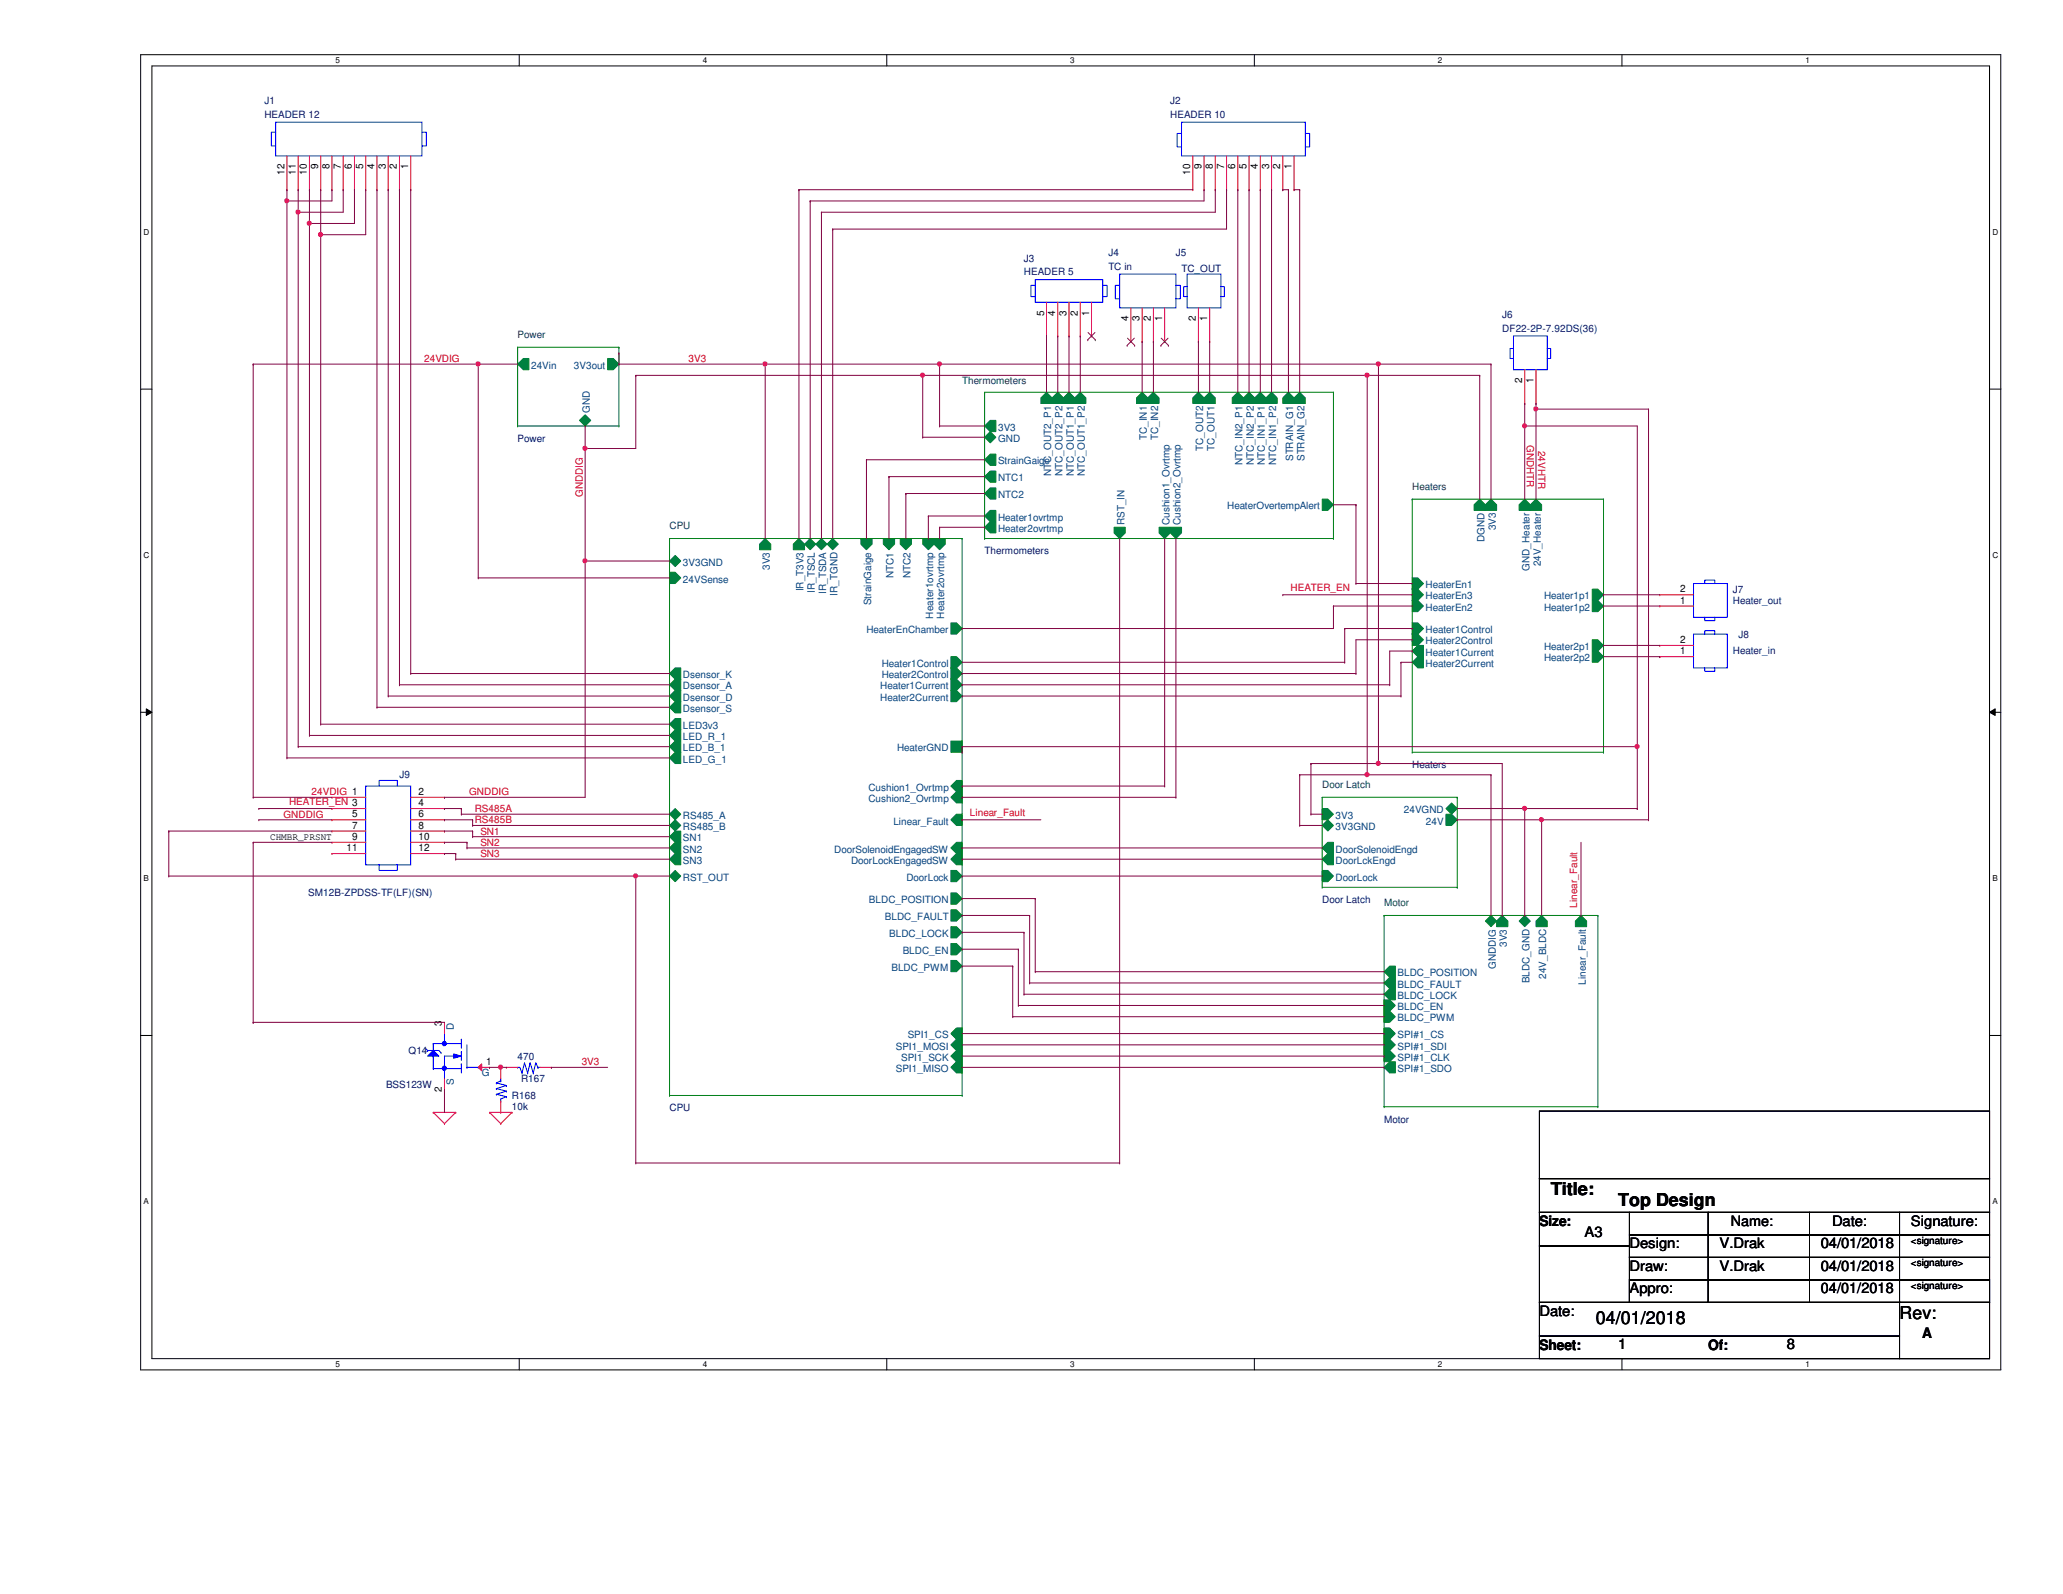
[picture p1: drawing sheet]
<svg xmlns="http://www.w3.org/2000/svg" width="279mm" height="216mm" viewBox="0 0 279 216" stroke-linecap="round" stroke-linejoin="round" font-family="sans-serif">
<defs><g id="words">
<g font-size="2.4">
<text x="210" y="161.9">Title:</text>
<text x="219.2" y="163.4">Top Design</text>
<text x="216.1" y="179.4">04/01/2018</text>
<text x="257.3" y="178.6">Rev:</text>
</g>
<g font-size="1.9">
<text x="208.5" y="166">Size:</text>
<text x="214.6" y="167.5">A3</text>
<text x="234.4" y="166">Name:</text>
<text x="248.1" y="166">Date:</text>
<text x="258.8" y="166">Signature:</text>
<text x="220.7" y="169">Design:</text>
<text x="220.7" y="172.1">Draw:</text>
<text x="232.9" y="169">V.Drak</text>
<text x="232.9" y="172.1">V.Drak</text>
<text x="246.6" y="169">04/01/2018</text>
<text x="246.6" y="172.1">04/01/2018</text>
<text x="208.5" y="178.2">Date:</text>
<text x="220.7" y="175.1">Appro:</text>
<text x="246.6" y="175.1">04/01/2018</text>
<text x="208.5" y="182.8">Sheet:</text>
<text x="219.2" y="182.8">1</text>
<text x="231.4" y="182.8">Of:</text>
<text x="242" y="182.8">8</text>
<text x="260.3" y="181.3">A</text>
</g>
<g font-size="1.4" fill="#000080">
<text x="35.8" y="14.1">J1</text>
<text x="35.8" y="16">HEADER 12</text>
<text x="158.5" y="14.1">J2</text>
<text x="158.5" y="16">HEADER 10</text>
<text x="138.7" y="35.5">J3</text>
<text x="150.1" y="34.7">J4</text>
<text x="159.3" y="34.7">J5</text>
<text x="138.7" y="37.3">HEADER 5</text>
<text x="150.1" y="36.5">TC in</text>
<text x="160" y="36.8">TC_OUT</text>
<text x="203.5" y="43.1">J6</text>
<text x="203.5" y="44.9">DF22-2P-7.92DS(36)</text>
<text x="70.1" y="59.9">Power</text>
<text x="133.3" y="75.1">Thermometers</text>
<text x="234.7" y="80.3">J7</text>
<text x="234.7" y="81.8">Heater_out</text>
<text x="234.7" y="88.6">Heater_in</text>
<text x="235.5" y="86.4">J8</text>
<text x="54.1" y="105.4">J9</text>
<text x="191.3" y="104.1">Heaters</text>
<text x="41.7" y="121.4">SM12B-ZPDSS-TF(LF)(SN)</text>
<text x="179.1" y="122.3">Door Latch</text>
<text x="55.3" y="142.7">Q14</text>
<text x="70.1" y="143.5">470</text>
<text x="52.3" y="147.3">BSS123W</text>
<text x="69.3" y="148.8">R168</text>
<text x="70.6" y="146.6">R167</text>
<text x="69.3" y="150.4">10k</text>
<text x="90.7" y="150.5">CPU</text>
<text x="187.5" y="152.1">Motor</text>
</g>
<g font-size="1.4">
<text x="38.5" y="23.7" transform="rotate(-90 38.5 23.7)">12</text>
<text x="40" y="23.7" transform="rotate(-90 40 23.7)">11</text>
<text x="41.6" y="23.7" transform="rotate(-90 41.6 23.7)">10</text>
<text x="43.1" y="22.9" transform="rotate(-90 43.1 22.9)">9</text>
<text x="44.6" y="22.9" transform="rotate(-90 44.6 22.9)">8</text>
<text x="46.1" y="22.9" transform="rotate(-90 46.1 22.9)">7</text>
<text x="47.7" y="22.9" transform="rotate(-90 47.7 22.9)">6</text>
<text x="49.2" y="22.9" transform="rotate(-90 49.2 22.9)">5</text>
<text x="50.7" y="22.9" transform="rotate(-90 50.7 22.9)">4</text>
<text x="52.2" y="22.9" transform="rotate(-90 52.2 22.9)">3</text>
<text x="53.8" y="22.9" transform="rotate(-90 53.8 22.9)">2</text>
<text x="55.3" y="22.9" transform="rotate(-90 55.3 22.9)">1</text>
<text x="161.2" y="23.7" transform="rotate(-90 161.2 23.7)">10</text>
<text x="162.7" y="22.9" transform="rotate(-90 162.7 22.9)">9</text>
<text x="164.3" y="22.9" transform="rotate(-90 164.3 22.9)">8</text>
<text x="165.8" y="22.9" transform="rotate(-90 165.8 22.9)">7</text>
<text x="167.3" y="22.9" transform="rotate(-90 167.3 22.9)">6</text>
<text x="168.8" y="22.9" transform="rotate(-90 168.8 22.9)">5</text>
<text x="170.3" y="22.9" transform="rotate(-90 170.3 22.9)">4</text>
<text x="171.9" y="22.9" transform="rotate(-90 171.9 22.9)">3</text>
<text x="173.4" y="22.9" transform="rotate(-90 173.4 22.9)">2</text>
<text x="174.9" y="22.9" transform="rotate(-90 174.9 22.9)">1</text>
<text x="141.4" y="42.8" transform="rotate(-90 141.4 42.8)">5</text>
<text x="142.9" y="42.8" transform="rotate(-90 142.9 42.8)">4</text>
<text x="144.4" y="42.8" transform="rotate(-90 144.4 42.8)">3</text>
<text x="146" y="42.8" transform="rotate(-90 146 42.8)">2</text>
<text x="147.5" y="42.8" transform="rotate(-90 147.5 42.8)">1</text>
<text x="152.8" y="43.5" transform="rotate(-90 152.8 43.5)">4</text>
<text x="154.3" y="43.5" transform="rotate(-90 154.3 43.5)">3</text>
<text x="155.9" y="43.5" transform="rotate(-90 155.9 43.5)">2</text>
<text x="157.4" y="43.5" transform="rotate(-90 157.4 43.5)">1</text>
<text x="162" y="43.5" transform="rotate(-90 162 43.5)">2</text>
<text x="163.5" y="43.5" transform="rotate(-90 163.5 43.5)">1</text>
<text x="206.2" y="51.9" transform="rotate(-90 206.2 51.9)">2</text>
<text x="207.7" y="51.9" transform="rotate(-90 207.7 51.9)">1</text>
<text x="227.5" y="81.7">1</text>
<text x="227.5" y="80.2">2</text>
<text x="227.5" y="88.6">1</text>
<text x="227.5" y="87.1">2</text>
<text x="56.7" y="107.7">2</text>
<text x="36.6" y="113.7">CHMBR_PRSNT</text>
<text x="47.7" y="110.7">5</text>
<text x="47.7" y="112.2">7</text>
<text x="47.7" y="113.7">9</text>
<text x="56.7" y="109.2">4</text>
<text x="56.7" y="110.7">6</text>
<text x="56.7" y="112.2">8</text>
<text x="56.7" y="113.7">10</text>
<text x="46.9" y="115.3">11</text>
<text x="56.7" y="115.3">12</text>
<text x="59.9" y="138.9" transform="rotate(-90 59.9 138.9)">3</text>
<text x="59.9" y="147.9" transform="rotate(-90 59.9 147.9)">2</text>
<text x="65.8" y="144.2">1</text>
<text x="258.8" y="168.5">&lt;signature&gt;</text>
<text x="258.8" y="171.5">&lt;signature&gt;</text>
<text x="258.8" y="174.6">&lt;signature&gt;</text>
</g>
<g font-size="1.4" fill="#004040">
<text x="70.1" y="45.8">Power</text>
<text x="130.3" y="52.1">Thermometers</text>
<text x="90.7" y="71.7">CPU</text>
<text x="191.3" y="66.4">Heaters</text>
<text x="179.1" y="106.8">Door Latch</text>
<text x="187.5" y="122.8">Motor</text>
</g>
<g font-size="1.4" fill="#f00">
<text x="57.4" y="49">24VDIG</text>
<text x="93.3" y="49">3V3</text>
<text x="206.8" y="60.3" transform="rotate(90 206.8 60.3)">GNDHTR</text>
<text x="208.3" y="61" transform="rotate(90 208.3 61)">24VHTR</text>
<text x="79" y="67.3" transform="rotate(-90 79 67.3)">GNDDIG</text>
<text x="174.8" y="80.1">HEATER_EN</text>
<text x="42.2" y="107.7">24VDIG 1</text>
<text x="63.5" y="107.7">GNDDIG</text>
<text x="38.4" y="110.7">GNDDIG</text>
<text x="39.2" y="109">HEATER_EN 3</text>
<text x="64.3" y="110">RS485A</text>
<text x="64.3" y="111.5">RS485B</text>
<text x="65.1" y="113">SN1</text>
<text x="131.4" y="110.5">Linear_Fault</text>
<text x="65.1" y="114.6">SN2</text>
<text x="65.1" y="116.1">SN3</text>
<text x="213.6" y="122.9" transform="rotate(-90 213.6 122.9)">Linear_Fault</text>
<text x="78.8" y="144.3">3V3</text>
</g>
<g font-size="1.4" fill="#004080">
<text x="71.9" y="50">24Vin</text>
<text x="77.7" y="50">3V3out</text>
<text x="79.9" y="55.9" transform="rotate(-90 79.9 55.9)">GND</text>
<text x="135.2" y="58.3">3V3</text>
<text x="135.2" y="59.9">GND</text>
<text x="155.3" y="59.6" transform="rotate(-90 155.3 59.6)">TC_IN1</text>
<text x="156.8" y="59.6" transform="rotate(-90 156.8 59.6)">TC_IN2</text>
<text x="135.2" y="65.2">NTC1</text>
<text x="135.2" y="62.9">StrainGaige</text>
<text x="142.4" y="64.5" transform="rotate(-90 142.4 64.5)">NTC_OUT2_P1</text>
<text x="143.9" y="64.5" transform="rotate(-90 143.9 64.5)">NTC_OUT2_P2</text>
<text x="145.4" y="64.5" transform="rotate(-90 145.4 64.5)">NTC_OUT1_P1</text>
<text x="146.9" y="64.5" transform="rotate(-90 146.9 64.5)">NTC_OUT1_P2</text>
<text x="162.9" y="61.1" transform="rotate(-90 162.9 61.1)">TC_OUT2</text>
<text x="164.5" y="61.1" transform="rotate(-90 164.5 61.1)">TC_OUT1</text>
<text x="168.3" y="63" transform="rotate(-90 168.3 63)">NTC_IN2_P1</text>
<text x="169.8" y="63" transform="rotate(-90 169.8 63)">NTC_IN2_P2</text>
<text x="171.3" y="63" transform="rotate(-90 171.3 63)">NTC_IN1_P1</text>
<text x="172.8" y="63" transform="rotate(-90 172.8 63)">NTC_IN1_P2</text>
<text x="175.1" y="62.4" transform="rotate(-90 175.1 62.4)">STRAIN_G1</text>
<text x="176.7" y="62.4" transform="rotate(-90 176.7 62.4)">STRAIN_G2</text>
<text x="135.2" y="70.5">Heater1ovrtmp</text>
<text x="135.2" y="67.5">NTC2</text>
<text x="152.3" y="71.1" transform="rotate(-90 152.3 71.1)">RST_IN</text>
<text x="158.4" y="71.1" transform="rotate(-90 158.4 71.1)">Cushion1_Ovrtmp</text>
<text x="159.9" y="71.1" transform="rotate(-90 159.9 71.1)">Cushion2_Ovrtmp</text>
<text x="166.2" y="69">HeaterOvertempAlert</text>
<text x="202.6" y="71.8" transform="rotate(-90 202.6 71.8)">3V3</text>
<text x="92.5" y="76.6">3V3GND</text>
<text x="104.3" y="77.2" transform="rotate(-90 104.3 77.2)">3V3</text>
<text x="135.2" y="72.1">Heater2ovrtmp</text>
<text x="201" y="73.4" transform="rotate(-90 201 73.4)">DGND</text>
<text x="207.1" y="77.3" transform="rotate(-90 207.1 77.3)">GND_Heater</text>
<text x="208.7" y="76.7" transform="rotate(-90 208.7 76.7)">24V_Heater</text>
<text x="92.5" y="78.9">24VSense</text>
<text x="108.8" y="80.1" transform="rotate(-90 108.8 80.1)">IR_T3V3</text>
<text x="110.4" y="80.3" transform="rotate(-90 110.4 80.3)">IR_TSCL</text>
<text x="111.9" y="80.4" transform="rotate(-90 111.9 80.4)">IR_TSDA</text>
<text x="113.4" y="80.7" transform="rotate(-90 113.4 80.7)">IR_TGND</text>
<text x="118" y="82" transform="rotate(-90 118 82)">StrainGaige</text>
<text x="121" y="78.3" transform="rotate(-90 121 78.3)">NTC1</text>
<text x="123.3" y="78.3" transform="rotate(-90 123.3 78.3)">NTC2</text>
<text x="126.4" y="83.8" transform="rotate(-90 126.4 83.8)">Heater1ovrtmp</text>
<text x="127.9" y="83.8" transform="rotate(-90 127.9 83.8)">Heater2ovrtmp</text>
<text x="193.1" y="79.7">HeaterEn1</text>
<text x="193.1" y="81.2">HeaterEn3</text>
<text x="193.1" y="82.7">HeaterEn2</text>
<text x="209.1" y="82.7">Heater1p2</text>
<text x="209.1" y="81.2">Heater1p1</text>
<text x="117.3" y="85.8">HeaterEnChamber</text>
<text x="193.1" y="88.8">Heater1Current</text>
<text x="193.1" y="87.3">Heater2Control</text>
<text x="193.1" y="85.8">Heater1Control</text>
<text x="209.1" y="88.1">Heater2p1</text>
<text x="209.1" y="89.6">Heater2p2</text>
<text x="92.5" y="93.4">Dsensor_A</text>
<text x="92.5" y="94.9">Dsensor_D</text>
<text x="92.5" y="91.9">Dsensor_K</text>
<text x="119.2" y="94.9">Heater2Current</text>
<text x="119.2" y="93.4">Heater1Current</text>
<text x="119.4" y="91.9">Heater2Control</text>
<text x="119.4" y="90.3">Heater1Control</text>
<text x="193.1" y="90.3">Heater2Current</text>
<text x="92.5" y="101.8">LED_B_1</text>
<text x="92.5" y="100.2">LED_R_1</text>
<text x="92.5" y="98.7">LED3v3</text>
<text x="92.5" y="96.4">Dsensor_S</text>
<text x="121.5" y="101.8">HeaterGND</text>
<text x="92.5" y="103.3">LED_G_1</text>
<text x="117.6" y="107.1">Cushion1_Ovrtmp</text>
<text x="92.5" y="110.9">RS485_A</text>
<text x="92.5" y="112.4">RS485_B</text>
<text x="92.5" y="114">SN1</text>
<text x="117.6" y="108.6">Cushion2_Ovrtmp</text>
<text x="121" y="111.7">Linear_Fault</text>
<text x="180.9" y="112.4">3V3GND</text>
<text x="180.9" y="110.9">3V3</text>
<text x="190.1" y="110.2">24VGND</text>
<text x="193.1" y="111.7">24V</text>
<text x="92.5" y="115.5">SN2</text>
<text x="92.5" y="117">SN3</text>
<text x="92.5" y="119.3">RST_OUT</text>
<text x="113" y="115.5">DoorSolenoidEngagedSW</text>
<text x="115.3" y="117">DoorLockEngagedSW</text>
<text x="122.8" y="119.3">DoorLock</text>
<text x="180.9" y="119.3">DoorLock</text>
<text x="180.9" y="117">DoorLckEngd</text>
<text x="180.9" y="115.5">DoorSolenoidEngd</text>
<text x="117.7" y="122.3">BLDC_POSITION</text>
<text x="119.8" y="124.6">BLDC_FAULT</text>
<text x="120.4" y="126.9">BLDC_LOCK</text>
<text x="120.7" y="131.5">BLDC_PWM</text>
<text x="122.3" y="129.2">BLDC_EN</text>
<text x="202.6" y="131.2" transform="rotate(-90 202.6 131.2)">GNDDIG</text>
<text x="204.1" y="128.2" transform="rotate(-90 204.1 128.2)">3V3</text>
<text x="189.3" y="133.8">BLDC_FAULT</text>
<text x="189.3" y="135.3">BLDC_LOCK</text>
<text x="189.3" y="136.8">BLDC_EN</text>
<text x="189.3" y="132.2">BLDC_POSITION</text>
<text x="207.1" y="133.2" transform="rotate(-90 207.1 133.2)">BLDC_GND</text>
<text x="209.4" y="132.6" transform="rotate(-90 209.4 132.6)">24V_BLDC</text>
<text x="214.8" y="133.4" transform="rotate(-90 214.8 133.4)">Linear_Fault</text>
<text x="61.5" y="139.5" transform="rotate(-90 61.5 139.5)">D</text>
<text x="121.3" y="142.2">SPI1_MOSI</text>
<text x="122" y="143.7">SPI1_SCK</text>
<text x="122.9" y="140.6">SPI1_CS</text>
<text x="189.3" y="138.3">BLDC_PWM</text>
<text x="189.3" y="142.2">SPI#1_SDI</text>
<text x="189.3" y="143.7">SPI#1_CLK</text>
<text x="189.3" y="140.6">SPI#1_CS</text>
<text x="61.5" y="147" transform="rotate(-90 61.5 147)">S</text>
<text x="65.2" y="145.8">G</text>
<text x="121.3" y="145.2">SPI1_MISO</text>
<text x="189.3" y="145.2">SPI#1_SDO</text>
</g>
<g font-size="1.1">
<text x="45.4" y="8.6">5</text>
<text x="95.2" y="8.6">4</text>
<text x="144.9" y="8.6">3</text>
<text x="194.7" y="8.6">2</text>
<text x="244.5" y="8.6">1</text>
<text x="19.4" y="31.8">D</text>
<text x="269.8" y="31.8">D</text>
<text x="19.4" y="75.6">C</text>
<text x="269.8" y="75.6">C</text>
<text x="19.4" y="119.3">B</text>
<text x="269.8" y="119.3">B</text>
<text x="19.4" y="163.1">A</text>
<text x="269.8" y="163.1">A</text>
<text x="45.4" y="185.2">5</text>
<text x="95.2" y="185.2">4</text>
<text x="144.9" y="185.2">3</text>
<text x="194.7" y="185.2">2</text>
<text x="244.5" y="185.2">1</text>
</g>
</g></defs>
<path d="M19.1 7.4h251.9v178.1h-251.9zM20.6 8.9h248.9v175.1h-248.9z" fill="none" stroke="#000" stroke-width=".14"/>
<g fill="#fff">
<path d="M45.4 7.6h.6v1.2h-.6z"/>
<path d="M45.4 184.2h.6v1.2h-.6z"/>
</g>
<path d="M70.3 7.4v1.5M70.3 184v1.5" fill="none" stroke="#000" stroke-width=".14"/>
<g fill="#fff">
<path d="M95.2 7.6h.6v1.2h-.6z"/>
<path d="M95.2 184.2h.6v1.2h-.6z"/>
</g>
<path d="M120.1 7.4v1.5M120.1 184v1.5" fill="none" stroke="#000" stroke-width=".14"/>
<g fill="#fff">
<path d="M144.9 7.6h.6v1.2h-.6z"/>
<path d="M144.9 184.2h.6v1.2h-.6z"/>
</g>
<path d="M169.9 7.4v1.5M169.9 184v1.5" fill="none" stroke="#000" stroke-width=".14"/>
<g fill="#fff">
<path d="M194.7 7.6h.6v1.2h-.6z"/>
<path d="M194.7 184.2h.6v1.2h-.6z"/>
</g>
<path d="M219.7 7.4v1.5M219.7 184v1.5" fill="none" stroke="#000" stroke-width=".14"/>
<g fill="#fff">
<path d="M244.5 7.6h.6v1.2h-.6z"/>
<path d="M244.5 184.2h.6v1.2h-.6z"/>
<path d="M19.4 30.8h.8v1.2h-.8z"/>
<path d="M269.8 30.8h.8v1.2h-.8z"/>
<path d="M19.4 74.6h.8v1.2h-.8z"/>
<path d="M269.8 74.6h.8v1.2h-.8z"/>
</g>
<path d="M19.1 52.7h1.5M269.5 52.7h1.5" fill="none" stroke="#000" stroke-width=".14"/>
<g fill="#fff">
<path d="M19.4 118.4h.8v1.1h-.8z"/>
<path d="M269.8 118.4h.8v1.1h-.8z"/>
</g>
<path d="M19.1 96.5h1.5M19.8 96l.8 .5-.8 .4zM269.5 96.5l.7-.5v.9zM269.5 96.5h1.5" fill="none" stroke="#000" stroke-width=".14"/>
<path d="M19.8 96l.8 .5-.8 .4zM269.5 96.5l.7-.5v.9z" fill="#000"/>
<g fill="#fff">
<path d="M19.4 162.1h.8v1.2h-.8z"/>
<path d="M269.8 162.1h.8v1.2h-.8z"/>
</g>
<g fill="none" stroke="#000" stroke-width=".14">
<path d="M19.1 140.2h1.5M208.5 150.5h61v9.1h-61zM208.5 159.6h61v4.6h-61zM269.5 140.2h1.5M208.5 164.2h12.2v4.6h-12.2zM208.5 168.8h12.2v7.6h-12.2zM208.5 176.4h48.8v4.6h-48.8zM220.7 164.2h10.7v3.1h-10.7zM220.7 167.3h10.7v3h-10.7zM220.7 170.3h10.7v3.1h-10.7zM220.7 173.4h48.8v3h-48.8zM220.7 173.4h10.7v3h-10.7z"/>
<path d="M231.4 164.2h13.7v3.1h-13.7zM231.4 167.3h13.7v3h-13.7zM231.4 170.3h13.7v3.1h-13.7zM231.4 173.4h13.7v3h-13.7zM245.1 164.2h12.2v3.1h-12.2zM245.1 167.3h12.2v3h-12.2zM245.1 170.3h12.2v3.1h-12.2zM245.1 173.4h12.2v3h-12.2zM257.3 164.2h12.2v3.1h-12.2zM257.3 167.3h12.2v3h-12.2zM257.3 170.3h12.2v3.1h-12.2zM257.3 173.4h12.2v3h-12.2z"/>
<path d="M257.3 176.4h12.2v7.6h-12.2zM208.5 181h48.8v3h-48.8z"/>
</g>
<path d="M58.7 150.7h.1M58.7 150.7h3M58.7 150.7l1.5 1.5M60.2 152.2h.1M61.7 150.7h.1M61.7 150.7l-1.5 1.5M66.3 150.7h.1M66.3 150.7h3M66.3 150.7l1.5 1.5M67.8 152.2h.1M69.3 150.7h.1M69.3 150.7l-1.5 1.5" fill="none" stroke="#f00" stroke-width=".14"/>
<path d="M58.7 142.3l.7 .7h-1.5z" fill="#00f"/>
<g fill="none" stroke="#00f" stroke-width=".14">
<path d="M60.2 140v1.4M57.9 142.3h.1M57.9 142.3h1.5M58.7 142.3l.7 .7h-1.5zM58.7 144.7h.1M58.7 143h.1M58.7 141.4h.1M58.7 144.7h3.8M58.7 141.4v.9M58.7 143v1.7M58.7 141.4h3.8M60.2 141.4h.1"/>
<path d="M60.2 143h.1M60.2 146.1h.1M60.2 143v3.1M60.2 143h1.5M62.5 144.1h.1M62.5 142.5h.1M62.5 140.8h.1M62.5 141.4h.1M62.5 140.8v1.2M62.5 142.5v1.1M62.5 144.1v1.2M63.2 144.6h.1"/>
<path d="M63.2 141.5v3.1M63.2 144.6h1.6M64.8 144.6h.1"/>
</g>
<path d="M61.4 142.7l1.1 .3-1.1 .3z" fill="#00f"/>
<path d="M61.4 142.7l1.1 .3-1.1 .3z" fill="none" stroke="#00f" stroke-width=".14"/>
<circle cx="60.2" cy="141.3" r=".29" fill="#00f"/>
<circle cx="60.2" cy="141.3" r=".29" fill="none" stroke="#00f" stroke-width=".14"/>
<circle cx="60.2" cy="144.7" r=".29" fill="#00f"/>
<g fill="none" stroke="#00f" stroke-width=".14">
<path d="M57.6 142l.3 .3M57.9 142.3h.1M59.4 142.3l.3 .3M59.7 142.6h.1"/>
<circle cx="60.2" cy="144.7" r=".29"/>
</g>
<path d="M60.2 138.5h.1M60.2 138.5v1.5" fill="none" stroke="#f00" stroke-width=".14"/>
<path d="M65.2 144.1v.9l-.4-.4z" fill="#f00"/>
<g fill="none" stroke="#f00" stroke-width=".14">
<path d="M141.7 45.5h.1M141.7 40.9v4.6M143.3 45.5h.1M143.3 40.9v4.6M144.8 45.5h.1M144.8 40.9v4.6M146.3 45.5h.1M146.3 40.9v4.6M147.8 45.5h.1M147.8 40.9v4.6M206.5 54.7h.1M206.5 50.1v4.6"/>
<path d="M208 54.7h.1M208 50.1v4.6M224.8 88.9h.1M224.8 87.4h.1M224.8 88.9h4.6M224.8 87.4h4.6M45 108h.1M45 109.5h.1M45 111h.1M45 112.6h.1M45 114.1h.1M45 115.6h.1"/>
<path d="M45 108h4.5M45 109.5h4.5M45 111h4.5M45 112.6h4.5M45 114.1h4.5M45 115.6h4.5M55.6 108h4.6M55.6 109.5h4.6M55.6 111h4.6M55.6 112.6h4.6M55.6 114.1h4.6M55.6 115.6h4.6"/>
<path d="M60.2 108h.1M60.2 109.5h.1M60.2 111h.1M60.2 112.6h.1M60.2 114.1h.1M60.2 115.6h.1M60.2 147.6h.1M60.2 146.1v1.5M64.8 144.6h1.5M65.2 144.1v.9l-.4-.4zM66.3 144.6h.1M68.6 144.6h.1"/>
<path d="M68.6 144.6h1.5M73.2 144.6h1.5M74.7 144.6h.1"/>
</g>
<g fill="none" stroke="#00f" stroke-width=".14">
<path d="M140.2 37.9h9.2v3h-9.2zM140.2 38.6h-.6v1.6h.6M149.4 38.6h.5v1.6h-.5M205 45.5h4.6v4.6h-4.6zM205 47.2h-.5v1.4h.5M209.6 47.2h.4v1.4h-.4M229.4 85.9h4.5v4.6h-4.5zM230.9 90.5v.4h1.3v-.4M230.9 85.9v-.5h1.3v.5M49.5 106.5h6.1v10.6h-6.1zM51.4 106.5v-.8h2.4v.8M51.4 117.1v.8h2.4v-.8"/>
<path d="M70.1 144.6h.1M70.1 144.6h.3l.3 .7M70.7 145.3h.1M71 144h.1M71 144l-.3 1.3M71 144l.5 1.3M71.5 145.3h.1M71.8 144h.1M71.8 144l-.3 1.3M71.8 144l.4 1.3M72.2 145.3h.1M72.6 144h.1"/>
<path d="M72.6 144l.3 .6M72.6 144l-.4 1.3M72.9 144.6h.1M72.9 144.6h.3"/>
</g>
<path d="M147.3 46h.1M147.4 45l.9 1M148.3 45l-1 1M148.3 46h.1" fill="none" stroke="#804000" stroke-width=".14"/>
<path d="M179.1 111.8l.7-.8 .8 .8-.8 .8z" fill-rule="evenodd" fill="#008040"/>
<path d="M179.1 111.8l.7-.8 .8 .8-.8 .8z" fill="none" stroke="#008040" stroke-width=".14"/>
<path d="M179.1 109.5h.7l.8 .8-.8 .7h-.7z" fill-rule="evenodd" fill="#008040"/>
<path d="M179.1 109.5h.7l.8 .8-.8 .7h-.7z" fill="none" stroke="#008040" stroke-width=".14"/>
<path d="M196.6 108.8l.8 .7-.8 .8-.8-.8z" fill-rule="evenodd" fill="#008040"/>
<path d="M196.6 108.8l.8 .7-.8 .8-.8-.8z" fill="none" stroke="#008040" stroke-width=".14"/>
<path d="M195.8 110.3h.8l.8 .7-.8 .8h-.8z" fill-rule="evenodd" fill="#008040"/>
<path d="M195.8 110.3h.8l.8 .7-.8 .8h-.8z" fill="none" stroke="#008040" stroke-width=".14"/>
<path d="M179.1 117.9h.7l.8 .8-.8 .7h-.7z" fill-rule="evenodd" fill="#008040"/>
<path d="M179.1 117.9h.7l.8 .8-.8 .7h-.7z" fill="none" stroke="#008040" stroke-width=".14"/>
<path d="M179.1 116.4l.7-.8h.8v1.5h-.8z" fill-rule="evenodd" fill="#008040"/>
<path d="M179.1 116.4l.7-.8h.8v1.5h-.8z" fill="none" stroke="#008040" stroke-width=".14"/>
<path d="M179.1 114.8l.7-.7h.8v1.5h-.8z" fill-rule="evenodd" fill="#008040"/>
<path d="M179.1 114.8l.7-.7h.8v1.5h-.8z" fill="none" stroke="#008040" stroke-width=".14"/>
<path d="M179.1 108h.1M179.1 108h18.3M179.1 108v12.2M197.4 108h.1M197.4 108v12.2M179.1 120.2h.1M179.1 120.2h18.3M197.4 120.2h.1" fill="none" stroke="#008000" stroke-width=".14"/>
<path d="M128.8 127.8h.7l.8 .8-.8 .7h-.7z" fill-rule="evenodd" fill="#008040"/>
<path d="M128.8 127.8h.7l.8 .8-.8 .7h-.7z" fill="none" stroke="#008040" stroke-width=".14"/>
<path d="M128.8 93.5h.7l.8 .8-.8 .7h-.7z" fill-rule="evenodd" fill="#008040"/>
<path d="M128.8 93.5h.7l.8 .8-.8 .7h-.7z" fill="none" stroke="#008040" stroke-width=".14"/>
<path d="M128.8 130.1h.7l.8 .8-.8 .7h-.7z" fill-rule="evenodd" fill="#008040"/>
<path d="M128.8 130.1h.7l.8 .8-.8 .7h-.7z" fill="none" stroke="#008040" stroke-width=".14"/>
<path d="M128.8 92h.7l.8 .8-.8 .7h-.7z" fill-rule="evenodd" fill="#008040"/>
<path d="M128.8 92h.7l.8 .8-.8 .7h-.7z" fill="none" stroke="#008040" stroke-width=".14"/>
<path d="M90.7 110.3l.7-.8 .8 .8-.8 .7z" fill-rule="evenodd" fill="#008040"/>
<path d="M90.7 110.3l.7-.8 .8 .8-.8 .7z" fill="none" stroke="#008040" stroke-width=".14"/>
<path d="M90.7 111.8l.7-.8 .8 .8-.8 .8z" fill-rule="evenodd" fill="#008040"/>
<path d="M90.7 111.8l.7-.8 .8 .8-.8 .8z" fill="none" stroke="#008040" stroke-width=".14"/>
<path d="M128.8 114.8l.7-.7h.8v1.5h-.8z" fill-rule="evenodd" fill="#008040"/>
<path d="M128.8 114.8l.7-.7h.8v1.5h-.8z" fill="none" stroke="#008040" stroke-width=".14"/>
<path d="M128.8 90.5h.7l.8 .7-.8 .8h-.7z" fill-rule="evenodd" fill="#008040"/>
<path d="M128.8 90.5h.7l.8 .7-.8 .8h-.7z" fill="none" stroke="#008040" stroke-width=".14"/>
<path d="M128.8 117.9h.7l.8 .8-.8 .7h-.7z" fill-rule="evenodd" fill="#008040"/>
<path d="M128.8 117.9h.7l.8 .8-.8 .7h-.7z" fill="none" stroke="#008040" stroke-width=".14"/>
<path d="M128.8 88.9h.7l.8 .8-.8 .8h-.7z" fill-rule="evenodd" fill="#008040"/>
<path d="M128.8 88.9h.7l.8 .8-.8 .8h-.7z" fill="none" stroke="#008040" stroke-width=".14"/>
<path d="M128.8 84.4h.7l.8 .7-.8 .8h-.7z" fill-rule="evenodd" fill="#008040"/>
<path d="M128.8 84.4h.7l.8 .7-.8 .8h-.7z" fill="none" stroke="#008040" stroke-width=".14"/>
<path d="M128.8 116.4l.7-.8h.8v1.5h-.8z" fill-rule="evenodd" fill="#008040"/>
<path d="M128.8 116.4l.7-.8h.8v1.5h-.8z" fill="none" stroke="#008040" stroke-width=".14"/>
<path d="M90.7 76l.7-.8 .8 .8-.8 .7z" fill-rule="evenodd" fill="#008040"/>
<path d="M90.7 76l.7-.8 .8 .8-.8 .7z" fill="none" stroke="#008040" stroke-width=".14"/>
<path d="M102.9 73.7l.7-.8 .8 .8v.8h-1.5z" fill-rule="evenodd" fill="#008040"/>
<path d="M102.9 73.7l.7-.8 .8 .8v.8h-1.5z" fill="none" stroke="#008040" stroke-width=".14"/>
<path d="M128.8 123.2h.7l.8 .8-.8 .8h-.7z" fill-rule="evenodd" fill="#008040"/>
<path d="M128.8 123.2h.7l.8 .8-.8 .8h-.7z" fill="none" stroke="#008040" stroke-width=".14"/>
<path d="M90.7 114.8l.7-.7h.8v1.5h-.8z" fill-rule="evenodd" fill="#008040"/>
<path d="M90.7 114.8l.7-.7h.8v1.5h-.8z" fill="none" stroke="#008040" stroke-width=".14"/>
<path d="M91.4 115.6h.8v1.5h-.8l-.7-.7z" fill-rule="evenodd" fill="#008040"/>
<path d="M91.4 115.6h.8v1.5h-.8l-.7-.7z" fill="none" stroke="#008040" stroke-width=".14"/>
<path d="M128.8 125.5h.7l.8 .8-.8 .7h-.7z" fill-rule="evenodd" fill="#008040"/>
<path d="M128.8 125.5h.7l.8 .8-.8 .7h-.7z" fill="none" stroke="#008040" stroke-width=".14"/>
<path d="M90.7 113.3l.7-.7h.8v1.5h-.8z" fill-rule="evenodd" fill="#008040"/>
<path d="M90.7 113.3l.7-.7h.8v1.5h-.8z" fill="none" stroke="#008040" stroke-width=".14"/>
<path d="M128.8 120.9h.7l.8 .8-.8 .8h-.7z" fill-rule="evenodd" fill="#008040"/>
<path d="M128.8 120.9h.7l.8 .8-.8 .8h-.7z" fill="none" stroke="#008040" stroke-width=".14"/>
<path d="M119.6 72.9h1.6v.8l-.8 .8-.8-.8z" fill-rule="evenodd" fill="#008040"/>
<path d="M119.6 72.9h1.6v.8l-.8 .8-.8-.8z" fill="none" stroke="#008040" stroke-width=".14"/>
<path d="M121.9 72.9h1.5v.8l-.7 .8-.8-.8z" fill-rule="evenodd" fill="#008040"/>
<path d="M121.9 72.9h1.5v.8l-.7 .8-.8-.8z" fill="none" stroke="#008040" stroke-width=".14"/>
<path d="M116.6 72.9h1.5v.8l-.8 .8-.7-.8z" fill-rule="evenodd" fill="#008040"/>
<path d="M116.6 72.9h1.5v.8l-.8 .8-.7-.8z" fill="none" stroke="#008040" stroke-width=".14"/>
<path d="M91.4 117.9l.8 .8-.8 .7-.7-.7z" fill-rule="evenodd" fill="#008040"/>
<path d="M91.4 117.9l.8 .8-.8 .7-.7-.7z" fill="none" stroke="#008040" stroke-width=".14"/>
<path d="M90.7 102.7l.7-.8h.8v1.5h-.8z" fill-rule="evenodd" fill="#008040"/>
<path d="M90.7 102.7l.7-.8h.8v1.5h-.8z" fill="none" stroke="#008040" stroke-width=".14"/>
<path d="M90.7 101.1l.7-.7h.8v1.5h-.8z" fill-rule="evenodd" fill="#008040"/>
<path d="M90.7 101.1l.7-.7h.8v1.5h-.8z" fill="none" stroke="#008040" stroke-width=".14"/>
<path d="M91.4 98.8h.8v1.6h-.8l-.7-.8z" fill-rule="evenodd" fill="#008040"/>
<path d="M91.4 98.8h.8v1.6h-.8l-.7-.8z" fill="none" stroke="#008040" stroke-width=".14"/>
<path d="M109.7 72.9l.8 .8-.8 .8-.7-.8z" fill-rule="evenodd" fill="#008040"/>
<path d="M109.7 72.9l.8 .8-.8 .8-.7-.8z" fill="none" stroke="#008040" stroke-width=".14"/>
<path d="M108.2 72.9l.8 .8v.8h-1.6v-.8z" fill-rule="evenodd" fill="#008040"/>
<path d="M108.2 72.9l.8 .8v.8h-1.6v-.8z" fill="none" stroke="#008040" stroke-width=".14"/>
<path d="M112 73.7l.8-.8 .7 .8-.7 .8z" fill-rule="evenodd" fill="#008040"/>
<path d="M112 73.7l.8-.8 .7 .8-.7 .8z" fill="none" stroke="#008040" stroke-width=".14"/>
<path d="M110.5 73.7l.8-.8 .7 .8-.7 .8z" fill-rule="evenodd" fill="#008040"/>
<path d="M110.5 73.7l.8-.8 .7 .8-.7 .8z" fill="none" stroke="#008040" stroke-width=".14"/>
<path d="M90.7 98.1l.7-.8h.8v1.5h-.8z" fill-rule="evenodd" fill="#008040"/>
<path d="M90.7 98.1l.7-.8h.8v1.5h-.8z" fill="none" stroke="#008040" stroke-width=".14"/>
<path d="M90.7 92.8l.7-.8h.8v1.5h-.8z" fill-rule="evenodd" fill="#008040"/>
<path d="M90.7 92.8l.7-.8h.8v1.5h-.8z" fill="none" stroke="#008040" stroke-width=".14"/>
<path d="M90.7 95.8l.7-.8h.8v1.6h-.8z" fill-rule="evenodd" fill="#008040"/>
<path d="M90.7 95.8l.7-.8h.8v1.6h-.8z" fill="none" stroke="#008040" stroke-width=".14"/>
<path d="M90.7 94.3l.7-.8h.8v1.5h-.8z" fill-rule="evenodd" fill="#008040"/>
<path d="M90.7 94.3l.7-.8h.8v1.5h-.8z" fill="none" stroke="#008040" stroke-width=".14"/>
<path d="M90.7 91.2l.7-.7h.8v1.5h-.8z" fill-rule="evenodd" fill="#008040"/>
<path d="M90.7 91.2l.7-.7h.8v1.5h-.8z" fill="none" stroke="#008040" stroke-width=".14"/>
<path d="M90.7 77.5h.7l.8 .8-.8 .7h-.7z" fill-rule="evenodd" fill="#008040"/>
<path d="M90.7 77.5h.7l.8 .8-.8 .7h-.7z" fill="none" stroke="#008040" stroke-width=".14"/>
<path d="M128.8 141.5l.7-.7h.8v1.5h-.8z" fill-rule="evenodd" fill="#008040"/>
<path d="M128.8 141.5l.7-.7h.8v1.5h-.8z" fill="none" stroke="#008040" stroke-width=".14"/>
<path d="M128.8 143l.7-.7h.8v1.5h-.8z" fill-rule="evenodd" fill="#008040"/>
<path d="M128.8 143l.7-.7h.8v1.5h-.8z" fill="none" stroke="#008040" stroke-width=".14"/>
<path d="M128.8 140l.7-.8h.8v1.6h-.8z" fill-rule="evenodd" fill="#008040"/>
<path d="M128.8 140l.7-.8h.8v1.6h-.8z" fill="none" stroke="#008040" stroke-width=".14"/>
<path d="M129.5 143.8h.8v1.5h-.8l-.7-.7z" fill-rule="evenodd" fill="#008040"/>
<path d="M129.5 143.8h.8v1.5h-.8l-.7-.7z" fill="none" stroke="#008040" stroke-width=".14"/>
<path d="M128.8 100.4h1.5v1.5h-1.5z" fill-rule="evenodd" fill="#008040"/>
<path d="M128.8 100.4h1.5v1.5h-1.5z" fill="none" stroke="#008040" stroke-width=".14"/>
<path d="M125 72.9h1.5v.8l-.8 .8-.7-.8z" fill-rule="evenodd" fill="#008040"/>
<path d="M125 72.9h1.5v.8l-.8 .8-.7-.8z" fill="none" stroke="#008040" stroke-width=".14"/>
<path d="M126.5 72.9h1.5v.8l-.7 .8-.8-.8z" fill-rule="evenodd" fill="#008040"/>
<path d="M126.5 72.9h1.5v.8l-.7 .8-.8-.8z" fill="none" stroke="#008040" stroke-width=".14"/>
<path d="M128.8 106.5l.7-.8h.8v1.5h-.8z" fill-rule="evenodd" fill="#008040"/>
<path d="M128.8 106.5l.7-.8h.8v1.5h-.8z" fill="none" stroke="#008040" stroke-width=".14"/>
<path d="M128.8 108l.7-.8h.8v1.6h-.8z" fill-rule="evenodd" fill="#008040"/>
<path d="M128.8 108l.7-.8h.8v1.6h-.8z" fill="none" stroke="#008040" stroke-width=".14"/>
<path d="M128.8 111l.7-.7h.8v1.5h-.8z" fill-rule="evenodd" fill="#008040"/>
<path d="M128.8 111l.7-.7h.8v1.5h-.8z" fill="none" stroke="#008040" stroke-width=".14"/>
<path d="M90.7 72.9h.1M90.7 72.9h39.6M90.7 72.9v75.5M130.3 72.9h.1M130.3 72.9v75.5M90.7 148.4h.1M90.7 148.4h39.6M130.3 148.4h.1" fill="none" stroke="#008000" stroke-width=".14"/>
<path d="M187.5 133.1l.7-.7h.8v1.5h-.8z" fill-rule="evenodd" fill="#008040"/>
<path d="M187.5 133.1l.7-.7h.8v1.5h-.8z" fill="none" stroke="#008040" stroke-width=".14"/>
<path d="M187.5 134.7l.7-.8h.8v1.5h-.8z" fill-rule="evenodd" fill="#008040"/>
<path d="M187.5 134.7l.7-.8h.8v1.5h-.8z" fill="none" stroke="#008040" stroke-width=".14"/>
<path d="M187.5 135.4h.7l.8 .8-.8 .7h-.7z" fill-rule="evenodd" fill="#008040"/>
<path d="M187.5 135.4h.7l.8 .8-.8 .7h-.7z" fill="none" stroke="#008040" stroke-width=".14"/>
<path d="M187.5 136.9h.7l.8 .8-.8 .8h-.7z" fill-rule="evenodd" fill="#008040"/>
<path d="M187.5 136.9h.7l.8 .8-.8 .8h-.7z" fill="none" stroke="#008040" stroke-width=".14"/>
<path d="M208 124.8l.8-.8 .8 .8v.7h-1.6z" fill-rule="evenodd" fill="#008040"/>
<path d="M208 124.8l.8-.8 .8 .8v.7h-1.6z" fill="none" stroke="#008040" stroke-width=".14"/>
<path d="M205.7 124.8l.8-.8 .8 .8-.8 .7z" fill-rule="evenodd" fill="#008040"/>
<path d="M205.7 124.8l.8-.8 .8 .8-.8 .7z" fill="none" stroke="#008040" stroke-width=".14"/>
<path d="M202.7 124.8l.8-.8 .7 .8v.7h-1.5z" fill-rule="evenodd" fill="#008040"/>
<path d="M202.7 124.8l.8-.8 .7 .8v.7h-1.5z" fill="none" stroke="#008040" stroke-width=".14"/>
<path d="M187.5 131.6l.7-.7h.8v1.5h-.8z" fill-rule="evenodd" fill="#008040"/>
<path d="M187.5 131.6l.7-.7h.8v1.5h-.8z" fill="none" stroke="#008040" stroke-width=".14"/>
<path d="M201.2 124.8l.7-.8 .8 .8-.8 .7z" fill-rule="evenodd" fill="#008040"/>
<path d="M201.2 124.8l.7-.8 .8 .8-.8 .7z" fill="none" stroke="#008040" stroke-width=".14"/>
<path d="M213.4 124.8l.7-.8 .8 .8v.7h-1.5z" fill-rule="evenodd" fill="#008040"/>
<path d="M213.4 124.8l.7-.8 .8 .8v.7h-1.5z" fill="none" stroke="#008040" stroke-width=".14"/>
<path d="M187.5 140.8h.7l.8 .7-.8 .8h-.7z" fill-rule="evenodd" fill="#008040"/>
<path d="M187.5 140.8h.7l.8 .7-.8 .8h-.7z" fill="none" stroke="#008040" stroke-width=".14"/>
<path d="M187.5 142.3h.7l.8 .7-.8 .8h-.7z" fill-rule="evenodd" fill="#008040"/>
<path d="M187.5 142.3h.7l.8 .7-.8 .8h-.7z" fill="none" stroke="#008040" stroke-width=".14"/>
<path d="M188.2 143.8h.8v1.5h-.8l-.7-.7z" fill-rule="evenodd" fill="#008040"/>
<path d="M188.2 143.8h.8v1.5h-.8l-.7-.7z" fill="none" stroke="#008040" stroke-width=".14"/>
<path d="M187.5 139.2h.7l.8 .8-.8 .8h-.7z" fill-rule="evenodd" fill="#008040"/>
<path d="M187.5 139.2h.7l.8 .8-.8 .8h-.7z" fill="none" stroke="#008040" stroke-width=".14"/>
<path d="M187.5 124h.1M187.5 124h28.9M187.5 124v25.9M216.4 124h.1M216.4 124v25.9M187.5 149.9h.1M187.5 149.9h28.9M216.4 149.9h.1" fill="none" stroke="#008000" stroke-width=".14"/>
<path d="M70.1 49.3l.8-.7h.7v1.5h-.7z" fill-rule="evenodd" fill="#008040"/>
<path d="M70.1 49.3l.8-.7h.7v1.5h-.7z" fill="none" stroke="#008040" stroke-width=".14"/>
<path d="M79.2 56.2l.8 .7-.8 .8-.7-.8z" fill-rule="evenodd" fill="#008040"/>
<path d="M79.2 56.2l.8 .7-.8 .8-.7-.8z" fill="none" stroke="#008040" stroke-width=".14"/>
<path d="M82.3 48.6h.8l.7 .7-.7 .8h-.8z" fill-rule="evenodd" fill="#008040"/>
<path d="M82.3 48.6h.8l.7 .7-.7 .8h-.8z" fill="none" stroke="#008040" stroke-width=".14"/>
<path d="M70.1 57.7h.1M70.1 47h.1M70.1 47h13.7M70.1 57.7h13.7M70.1 47v10.7M83.8 47h.1M83.8 57.7h.1M83.8 47v10.7" fill="none" stroke="#008000" stroke-width=".14"/>
<g fill="none" stroke="#00f" stroke-width=".14">
<path d="M67.2 148.2h.1M67.2 147.4h.1M67.2 146.7h.1M67.2 148.2l1.4 .3M67.2 147.4l1.4 .4M67.2 146.7l1.4 .3M67.8 146.4h.1M67.8 149.1h.1M67.8 146.4l-.6 .3M67.8 146.1v.3M68.6 148.5h.1M68.6 147.8h.1"/>
<path d="M68.6 147h.1M68.6 148.5l-.8 .3v.3M68.6 147.8l-1.4 .4M68.6 147l-1.4 .4"/>
</g>
<path d="M67.8 144.6h.1M67.8 150.7h.1M67.8 144.6v1.5M67.8 149.1v1.6" fill="none" stroke="#f00" stroke-width=".14"/>
<path d="M191.3 89.7l.7-.8h.8v1.6h-.8z" fill-rule="evenodd" fill="#008040"/>
<path d="M191.3 89.7l.7-.8h.8v1.6h-.8z" fill="none" stroke="#008040" stroke-width=".14"/>
<path d="M191.3 88.2l.7-.8h.8v1.5h-.8z" fill-rule="evenodd" fill="#008040"/>
<path d="M191.3 88.2l.7-.8h.8v1.5h-.8z" fill="none" stroke="#008040" stroke-width=".14"/>
<path d="M191.3 85.9h.7l.8 .8-.8 .7h-.7z" fill-rule="evenodd" fill="#008040"/>
<path d="M191.3 85.9h.7l.8 .8-.8 .7h-.7z" fill="none" stroke="#008040" stroke-width=".14"/>
<path d="M191.3 84.4h.7l.8 .7-.8 .8h-.7z" fill-rule="evenodd" fill="#008040"/>
<path d="M191.3 84.4h.7l.8 .7-.8 .8h-.7z" fill="none" stroke="#008040" stroke-width=".14"/>
<path d="M191.3 78.3h.7l.8 .7-.8 .8h-.7z" fill-rule="evenodd" fill="#008040"/>
<path d="M191.3 78.3h.7l.8 .7-.8 .8h-.7z" fill="none" stroke="#008040" stroke-width=".14"/>
<path d="M191.3 79.8h.7l.8 .8-.8 .7h-.7z" fill-rule="evenodd" fill="#008040"/>
<path d="M191.3 79.8h.7l.8 .8-.8 .7h-.7z" fill="none" stroke="#008040" stroke-width=".14"/>
<path d="M208 67.6l.8 .8v.7h-1.5v-.7z" fill-rule="evenodd" fill="#008040"/>
<path d="M208 67.6l.8 .8v.7h-1.5v-.7z" fill="none" stroke="#008040" stroke-width=".14"/>
<path d="M191.3 81.3h.7l.8 .8-.8 .7h-.7z" fill-rule="evenodd" fill="#008040"/>
<path d="M191.3 81.3h.7l.8 .8-.8 .7h-.7z" fill="none" stroke="#008040" stroke-width=".14"/>
<path d="M201.2 68.4l.7-.8 .8 .8v.7h-1.5z" fill-rule="evenodd" fill="#008040"/>
<path d="M201.2 68.4l.7-.8 .8 .8v.7h-1.5z" fill="none" stroke="#008040" stroke-width=".14"/>
<path d="M205.7 68.4l.8-.8 .8 .8v.7h-1.6z" fill-rule="evenodd" fill="#008040"/>
<path d="M205.7 68.4l.8-.8 .8 .8v.7h-1.6z" fill="none" stroke="#008040" stroke-width=".14"/>
<path d="M200.4 67.6l.8 .8v.7h-1.6v-.7z" fill-rule="evenodd" fill="#008040"/>
<path d="M200.4 67.6l.8 .8v.7h-1.6v-.7z" fill="none" stroke="#008040" stroke-width=".14"/>
<path d="M215.6 86.7h.8l.8 .7-.8 .8h-.8z" fill-rule="evenodd" fill="#008040"/>
<path d="M215.6 86.7h.8l.8 .7-.8 .8h-.8z" fill="none" stroke="#008040" stroke-width=".14"/>
<path d="M215.6 88.2h.8l.8 .7-.8 .8h-.8z" fill-rule="evenodd" fill="#008040"/>
<path d="M215.6 88.2h.8l.8 .7-.8 .8h-.8z" fill="none" stroke="#008040" stroke-width=".14"/>
<path d="M215.6 81.3h.8l.8 .8-.8 .7h-.8z" fill-rule="evenodd" fill="#008040"/>
<path d="M215.6 81.3h.8l.8 .8-.8 .7h-.8z" fill="none" stroke="#008040" stroke-width=".14"/>
<path d="M215.6 79.8h.8l.8 .8-.8 .7h-.8z" fill-rule="evenodd" fill="#008040"/>
<path d="M215.6 79.8h.8l.8 .8-.8 .7h-.8z" fill="none" stroke="#008040" stroke-width=".14"/>
<path d="M191.3 67.6h.1M191.3 67.6h25.9M191.3 67.6v34.3M217.2 67.6h.1M217.2 67.6v34.3M191.3 101.9h.1M191.3 101.9h25.9M217.2 101.9h.1" fill="none" stroke="#008000" stroke-width=".14"/>
<path d="M37.3 16.6h19.9v4.5h-19.9zM37.3 17.9h-.6v1.9h.6M57.2 17.9h.5v1.9h-.5M160 16.6h16.8v4.5h-16.8zM160 18.1h-.6v1.8h.6M176.8 18.1h.6v1.8h-.6M151.6 37.1h7.7v4.6h-7.7zM151.6 38.6h-.6v1.9h.6M159.3 38.6h.6v1.9h-.6" fill="none" stroke="#00f" stroke-width=".14"/>
<g fill="none" stroke="#f00" stroke-width=".14">
<path d="M38.9 25.7h.1M38.9 21.1v4.6M40.4 25.7h.1M40.4 21.1v4.6M41.9 25.7h.1M41.9 21.1v4.6M43.4 25.7h.1M43.4 21.1v4.6M45 25.7h.1M45 21.1v4.6M46.5 25.7h.1M46.5 21.1v4.6"/>
<path d="M48 25.7h.1M48 21.1v4.6M49.5 25.7h.1M49.5 21.1v4.6M51.1 25.7h.1M51.1 21.1v4.6M52.6 25.7h.1M52.6 21.1v4.6M54.1 25.7h.1M54.1 21.1v4.6M55.6 25.7h.1M55.6 21.1v4.6"/>
<path d="M161.5 25.7h.1M161.5 21.1v4.6M163.1 25.7h.1M163.1 21.1v4.6M164.6 25.7h.1M164.6 21.1v4.6M166.1 25.7h.1M166.1 21.1v4.6M167.6 25.7h.1M167.6 21.1v4.6M169.2 25.7h.1M169.2 21.1v4.6"/>
<path d="M170.7 25.7h.1M170.7 21.1v4.6M172.2 25.7h.1M172.2 21.1v4.6M173.7 25.7h.1M173.7 21.1v4.6M175.3 25.7h.1M175.3 21.1v4.6M153.2 46.3h.1M153.2 41.7v4.6M154.7 46.3h.1M154.7 41.7v4.6"/>
<path d="M156.2 46.3h.1M156.2 41.7v4.6M157.7 46.3h.1M157.7 41.7v4.6"/>
</g>
<path d="M152.7 46.8h.1M152.7 45.8l1 1M153.6 45.8l-.9 1M153.7 46.8h.1M157.2 46.8h.1M157.3 45.8l.9 1M158.2 45.8l-1 1M158.2 46.8h.1" fill="none" stroke="#804000" stroke-width=".14"/>
<path d="M133.4 57.7l.7-.8h.8v1.6h-.8z" fill-rule="evenodd" fill="#008040"/>
<path d="M133.4 57.7l.7-.8h.8v1.6h-.8z" fill="none" stroke="#008040" stroke-width=".14"/>
<path d="M133.4 69.9l.7-.8h.8v1.6h-.8z" fill-rule="evenodd" fill="#008040"/>
<path d="M133.4 69.9l.7-.8h.8v1.6h-.8z" fill="none" stroke="#008040" stroke-width=".14"/>
<path d="M133.4 71.4l.7-.7h.8v1.5h-.8z" fill-rule="evenodd" fill="#008040"/>
<path d="M133.4 71.4l.7-.7h.8v1.5h-.8z" fill="none" stroke="#008040" stroke-width=".14"/>
<path d="M179.1 67.6h.7l.8 .8-.8 .7h-.7z" fill-rule="evenodd" fill="#008040"/>
<path d="M179.1 67.6h.7l.8 .8-.8 .7h-.7z" fill="none" stroke="#008040" stroke-width=".14"/>
<path d="M133.4 66.8l.7-.7h.8v1.5h-.8z" fill-rule="evenodd" fill="#008040"/>
<path d="M133.4 66.8l.7-.7h.8v1.5h-.8z" fill="none" stroke="#008040" stroke-width=".14"/>
<path d="M133.4 64.6l.7-.8h.8v1.5h-.8z" fill-rule="evenodd" fill="#008040"/>
<path d="M133.4 64.6l.7-.8h.8v1.5h-.8z" fill="none" stroke="#008040" stroke-width=".14"/>
<path d="M133.4 62.3l.7-.8h.8v1.5h-.8z" fill-rule="evenodd" fill="#008040"/>
<path d="M133.4 62.3l.7-.8h.8v1.5h-.8z" fill="none" stroke="#008040" stroke-width=".14"/>
<path d="M133.4 59.2l.7-.7 .8 .7-.8 .8z" fill-rule="evenodd" fill="#008040"/>
<path d="M133.4 59.2l.7-.7 .8 .7-.8 .8z" fill="none" stroke="#008040" stroke-width=".14"/>
<path d="M173.7 53.9l.8-.8 .8 .8v.8h-1.6z" fill-rule="evenodd" fill="#008040"/>
<path d="M173.7 53.9l.8-.8 .8 .8v.8h-1.6z" fill="none" stroke="#008040" stroke-width=".14"/>
<path d="M175.3 53.9l.7-.8 .8 .8v.8h-1.5z" fill-rule="evenodd" fill="#008040"/>
<path d="M175.3 53.9l.7-.8 .8 .8v.8h-1.5z" fill="none" stroke="#008040" stroke-width=".14"/>
<path d="M163.1 53.9l.7-.8 .8 .8v.8h-1.5z" fill-rule="evenodd" fill="#008040"/>
<path d="M163.1 53.9l.7-.8 .8 .8v.8h-1.5z" fill="none" stroke="#008040" stroke-width=".14"/>
<path d="M169.9 53.9l.8-.8 .8 .8v.8h-1.6z" fill-rule="evenodd" fill="#008040"/>
<path d="M169.9 53.9l.8-.8 .8 .8v.8h-1.6z" fill="none" stroke="#008040" stroke-width=".14"/>
<path d="M171.5 53.9l.7-.8 .8 .8v.8h-1.5z" fill-rule="evenodd" fill="#008040"/>
<path d="M171.5 53.9l.7-.8 .8 .8v.8h-1.5z" fill="none" stroke="#008040" stroke-width=".14"/>
<path d="M162.3 53.1l.8 .8v.8h-1.6v-.8z" fill-rule="evenodd" fill="#008040"/>
<path d="M162.3 53.1l.8 .8v.8h-1.6v-.8z" fill="none" stroke="#008040" stroke-width=".14"/>
<path d="M154.7 53.1l.7 .8v.8h-1.5v-.8z" fill-rule="evenodd" fill="#008040"/>
<path d="M154.7 53.1l.7 .8v.8h-1.5v-.8z" fill="none" stroke="#008040" stroke-width=".14"/>
<path d="M155.4 53.9l.8-.8 .8 .8v.8h-1.6z" fill-rule="evenodd" fill="#008040"/>
<path d="M155.4 53.9l.8-.8 .8 .8v.8h-1.6z" fill="none" stroke="#008040" stroke-width=".14"/>
<path d="M144 53.9l.8-.8 .7 .8v.8h-1.5z" fill-rule="evenodd" fill="#008040"/>
<path d="M144 53.9l.8-.8 .7 .8v.8h-1.5z" fill="none" stroke="#008040" stroke-width=".14"/>
<path d="M145.5 53.9l.8-.8 .8 .8v.8h-1.6z" fill-rule="evenodd" fill="#008040"/>
<path d="M145.5 53.9l.8-.8 .8 .8v.8h-1.6z" fill="none" stroke="#008040" stroke-width=".14"/>
<path d="M141 53.9l.7-.8 .8 .8v.8h-1.5z" fill-rule="evenodd" fill="#008040"/>
<path d="M141 53.9l.7-.8 .8 .8v.8h-1.5z" fill="none" stroke="#008040" stroke-width=".14"/>
<path d="M168.4 53.9l.8-.8 .7 .8v.8h-1.5z" fill-rule="evenodd" fill="#008040"/>
<path d="M168.4 53.9l.8-.8 .7 .8v.8h-1.5z" fill="none" stroke="#008040" stroke-width=".14"/>
<path d="M166.9 53.9l.7-.8 .8 .8v.8h-1.5z" fill-rule="evenodd" fill="#008040"/>
<path d="M166.9 53.9l.7-.8 .8 .8v.8h-1.5z" fill="none" stroke="#008040" stroke-width=".14"/>
<path d="M142.5 53.9l.8-.8 .7 .8v.8h-1.5z" fill-rule="evenodd" fill="#008040"/>
<path d="M142.5 53.9l.8-.8 .7 .8v.8h-1.5z" fill="none" stroke="#008040" stroke-width=".14"/>
<path d="M150.9 71.4h1.5v.8l-.8 .7-.7-.7z" fill-rule="evenodd" fill="#008040"/>
<path d="M150.9 71.4h1.5v.8l-.8 .7-.7-.7z" fill="none" stroke="#008040" stroke-width=".14"/>
<path d="M158.5 71.4h1.5v.8l-.7 .7-.8-.7z" fill-rule="evenodd" fill="#008040"/>
<path d="M158.5 71.4h1.5v.8l-.7 .7-.8-.7z" fill="none" stroke="#008040" stroke-width=".14"/>
<path d="M157 71.4h1.5v.8l-.8 .7-.7-.7z" fill-rule="evenodd" fill="#008040"/>
<path d="M157 71.4h1.5v.8l-.8 .7-.7-.7z" fill="none" stroke="#008040" stroke-width=".14"/>
<path d="M133.4 53.1h.1M133.4 53.1h47.2M133.4 53.1v19.8M180.6 53.1h.1M180.6 53.1v19.8M133.4 72.9h.1M133.4 72.9h47.2M180.6 72.9h.1" fill="none" stroke="#008000" stroke-width=".14"/>
<path d="M160.8 37.1h4.6v4.6h-4.6zM160.8 38.8h-.5v1.4h.5M165.4 38.8h.4v1.4h-.4M229.4 79h4.5v4.6h-4.5zM230.9 79v-.4h1.3v.4M230.9 83.6v.5h1.3v-.5" fill="none" stroke="#00f" stroke-width=".14"/>
<path d="M162.3 46.3h.1M162.3 41.7v4.6M163.8 46.3h.1M163.8 41.7v4.6M224.8 82.1h.1M224.8 80.6h.1M224.8 82.1h4.6M224.8 80.6h4.6" fill="none" stroke="#f00" stroke-width=".14"/>
<path d="M200.4 50.8h.1M200.4 50.8v16.8M206.5 54.7h.1M206.5 54.7v3M208 54.7h.1M208 55.4h.1M208 54.7v.7M208 55.4h15.3" fill="none" stroke="#800040" stroke-width=".14"/>
<circle cx="208" cy="55.4" r=".29" fill="#f0f"/>
<circle cx="208" cy="55.4" r=".29" fill="none" stroke="#f0f" stroke-width=".14"/>
<path d="M206.5 57.7h.1M206.5 57.7h15.2" fill="none" stroke="#800040" stroke-width=".14"/>
<circle cx="206.5" cy="57.7" r=".29" fill="#f0f"/>
<circle cx="206.5" cy="57.7" r=".29" fill="none" stroke="#f0f" stroke-width=".14"/>
<path d="M83.8 47.8h.1M83.8 47.8v1.5M206.5 57.7h.1M206.5 57.7v9.9M208 55.4h.1M208 55.4v12.2M221.7 57.7v43.4M206.5 109.5h15.2M221.7 101.1h.1M221.7 109.5h.1" fill="none" stroke="#800040" stroke-width=".14"/>
<circle cx="206.5" cy="109.5" r=".29" fill="#f0f"/>
<circle cx="206.5" cy="109.5" r=".29" fill="none" stroke="#f0f" stroke-width=".14"/>
<path d="M223.3 55.4h.1M223.3 55.4v55.6M208.8 111h14.5M223.3 111h.1" fill="none" stroke="#800040" stroke-width=".14"/>
<circle cx="208.8" cy="111" r=".29" fill="#f0f"/>
<circle cx="208.8" cy="111" r=".29" fill="none" stroke="#f0f" stroke-width=".14"/>
<path d="M83.8 49.3h.1M83.8 49.3h43.5M86.1 50.8h.1M86.1 50.8h38.9M86.1 50.8v9.9h-6.9M103.6 49.3h.1M201.9 49.3h.1M201.9 49.3v18.3M79.2 60.7h.1" fill="none" stroke="#800040" stroke-width=".14"/>
<circle cx="79.2" cy="60.7" r=".29" fill="#f0f"/>
<circle cx="79.2" cy="60.7" r=".29" fill="none" stroke="#f0f" stroke-width=".14"/>
<path d="M79.2 57.7h.1M79.2 57.7v3M186.7 49.3h.1M186.7 49.3v54.1" fill="none" stroke="#800040" stroke-width=".14"/>
<circle cx="186.7" cy="103.4" r=".29" fill="#f0f"/>
<circle cx="186.7" cy="103.4" r=".29" fill="none" stroke="#f0f" stroke-width=".14"/>
<path d="M185.2 50.8h.1M185.2 50.8v54.1M186.7 49.3h.1M186.7 49.3h15.2M186.7 103.4h.1M186.7 103.4h16.8v20.6M203.5 124h.1" fill="none" stroke="#800040" stroke-width=".14"/>
<circle cx="185.1" cy="104.9" r=".29" fill="#f0f"/>
<circle cx="185.1" cy="104.9" r=".29" fill="none" stroke="#f0f" stroke-width=".14"/>
<g fill="none" stroke="#800040" stroke-width=".14">
<path d="M34.3 49.3h.1M34.3 49.3h30.5M103.6 49.3h.1M103.6 49.3v23.6M185.2 50.8h.1M185.2 50.8h15.2M79.2 60.7h.1M79.2 76h.1M79.2 60.7v15.3M79.2 76h11.5M120.4 64.6h.1M120.4 64.6h13"/>
<path d="M120.4 64.6v8.3M122.7 66.8h.1M122.7 66.8h10.7M122.7 66.8v6.1M173.7 80.6h.1M173.7 80.6h17.6M35.1 109.5h.1M35.1 109.5h9.9M60.2 108h.1M60.2 112.6h.1M60.2 114.1h.1M60.2 115.6h.1"/>
<path d="M60.2 109.5h.1M60.2 111h.1M60.2 111h3.8M60.2 108h19M60.2 112.6h3.8M60.2 114.1h3M60.2 115.6h1.5M60.2 109.5h2.3M176 104.9h.1M176 111.8h.1M176 104.9h25.9M176 104.9v6.9"/>
<path d="M176 111.8h3.1M177.5 103.4h.1M177.5 110.3h.1M177.5 103.4h9.2M177.5 103.4v6.9M177.5 110.3h1.6M185.2 104.9h.1M197.4 111h.1M197.4 111h11.4M201.9 104.9h.1M201.9 104.9v19.1M208.8 111h.1"/>
<path d="M208.8 111v13M130.3 130.9h.1M130.3 128.6h.1M130.3 126.3h.1M130.3 124h.1M130.3 121.7h.1M130.3 130.9h6.9M130.3 128.6h7.6M130.3 126.3h8.4M130.3 124h9.1M130.3 121.7h9.9M137.2 137.7h.1"/>
<path d="M137.2 130.9h.1M137.2 137.7h50.3M137.2 130.9v6.8M137.9 136.2h.1M137.9 128.6h.1M137.9 136.2h49.6M137.9 128.6v7.6M138.7 134.7h.1M138.7 126.3h.1M138.7 134.7h48.8M138.7 126.3v8.4M139.4 133.1h.1"/>
<path d="M139.4 124h.1M139.4 133.1h48.1M139.4 124v9.1M140.2 121.7h.1M140.2 131.6h.1M140.2 121.7v9.9M140.2 131.6h47.3"/>
</g>
<circle cx="103.6" cy="49.3" r=".29" fill="#f0f"/>
<circle cx="103.6" cy="49.3" r=".29" fill="none" stroke="#f0f" stroke-width=".14"/>
<path d="M79.2 76h.1M79.2 76v32" fill="none" stroke="#800040" stroke-width=".14"/>
<circle cx="79.2" cy="76" r=".29" fill="#f0f"/>
<circle cx="79.2" cy="76" r=".29" fill="none" stroke="#f0f" stroke-width=".14"/>
<g fill="none" stroke="#800040" stroke-width=".14">
<path d="M34.3 49.3h.1M34.3 49.3v58.7M125 59.2h.1M125 50.8h.1M125 59.2h8.4M125 50.8v8.4M125 50.8h60.2M117.3 62.3h.1M117.3 62.3h16.1M117.3 62.3v10.6M130.3 85.1h.1M130.3 85.1h50.3"/>
<path d="M22.9 112.6h.1M22.9 118.7h.1M22.9 118.7h63.2M22.9 112.6h22.1M22.9 112.6v6.1M34.3 108h.1M34.3 114.1h.1M34.3 114.1v24.4M34.3 108h10.7M34.3 114.1h10.7M35.1 111h.1M35.1 111h9.9"/>
<path d="M130.3 114.8h.1M130.3 116.4h.1M130.3 118.7h.1M130.3 114.8h48.8M130.3 116.4h48.8M130.3 118.7h48.8M34.3 138.5h.1"/>
</g>
<circle cx="185.1" cy="50.8" r=".29" fill="#f0f"/>
<circle cx="185.1" cy="50.8" r=".29" fill="none" stroke="#f0f" stroke-width=".14"/>
<circle cx="124.9" cy="50.8" r=".29" fill="#f0f"/>
<circle cx="124.9" cy="50.8" r=".29" fill="none" stroke="#f0f" stroke-width=".14"/>
<path d="M127.3 57.7h.1M127.3 49.3h.1M127.3 57.7h6.1M127.3 49.3v8.4M127.3 49.3h59.4" fill="none" stroke="#800040" stroke-width=".14"/>
<circle cx="186.7" cy="49.3" r=".29" fill="#f0f"/>
<circle cx="186.7" cy="49.3" r=".29" fill="none" stroke="#f0f" stroke-width=".14"/>
<circle cx="127.2" cy="49.3" r=".29" fill="#f0f"/>
<circle cx="127.2" cy="49.3" r=".29" fill="none" stroke="#f0f" stroke-width=".14"/>
<g fill="none" stroke="#800040" stroke-width=".14">
<path d="M38.9 25.7h.1M38.9 25.7v1.5M40.4 25.7h.1M40.4 25.7v3M41.9 25.7h.1M41.9 25.7v4.6M43.4 25.7h.1M43.4 25.7v6.1M51.1 25.7h.1M51.1 25.7v70.1M52.6 25.7h.1M52.6 25.7v68.6"/>
<path d="M54.1 25.7h.1M54.1 25.7v67.1M55.6 25.7h.1M55.6 25.7v65.5M108.2 25.7h.1M108.2 25.7v47.2M108.2 25.7h53.3M109.7 27.2h.1M109.7 27.2v45.7M111.3 28.7h.1M111.3 28.7v44.2M112.8 31h.1"/>
<path d="M112.8 31v41.9M163.1 25.7h.1M163.1 25.7v1.5h-53.4M164.6 25.7h.1M164.6 25.7v3h-53.3M166.1 25.7h.1M166.1 25.7v5.3h-53.3M167.6 25.7h.1M167.6 25.7v27.4M169.2 25.7h.1M169.2 25.7v27.4M170.7 25.7h.1"/>
<path d="M170.7 25.7v27.4M172.2 25.7h.1M172.2 25.7v27.4M173.7 25.7h.1M173.7 25.7h.8M174.5 25.7h.1M174.5 25.7v27.4M175.3 25.7h.1M175.3 25.7h.7M176 25.7h.1M176 25.7v27.4M64.8 49.3h.1"/>
<path d="M64.8 49.3v29M141.7 45.5h.1M141.7 45.5v7.6M143.3 45.5h.1M143.3 45.5v7.6M144.8 45.5h.1M144.8 45.5v7.6M146.3 45.5h.1M146.3 45.5v7.6M154.7 46.3h.1M154.7 46.3v6.8M156.2 46.3h.1"/>
<path d="M156.2 46.3v6.8M162.3 46.3h.1M162.3 46.3v6.8M163.8 46.3h.1M163.8 46.3v6.8M41.9 99.6h.1M41.9 99.6h48.8M43.4 98.1h.1M43.4 98.1h47.3M51.1 95.8h.1M51.1 95.8h39.6M52.6 94.3h.1"/>
<path d="M52.6 94.3h38.1M54.1 92.8h.1M54.1 92.8h36.6M55.6 91.2h.1M55.6 91.2h35.1M180.6 82.1h.1M180.6 82.1h10.7M180.6 82.1v3M217.2 80.6h.1M217.2 82.1h.1M217.2 87.4h.1M217.2 80.6h7.6"/>
<path d="M217.2 82.1h7.6M217.2 87.4h7.6M38.9 102.7h.1M38.9 102.7h51.8M40.4 101.1h.1M40.4 101.1h50.3M61.7 115.6h.1M61.7 116.4h.1M61.7 115.6v.8M61.7 116.4h29M62.5 109.5h.1M62.5 110.3h.1"/>
<path d="M62.5 109.5v.8M62.5 110.3h28.2M63.2 114.1h.1M63.2 114.8h.1M63.2 114.1v.7M63.2 114.8h27.5M64 112.6h.1M64 113.3h.1M64 111h.1M64 111.8h.1M64 111v.8M64 112.6v.7"/>
<path d="M64 113.3h26.7M64 111.8h26.7M86.1 118.7h.1M86.1 118.7h4.6"/>
</g>
<circle cx="64.7" cy="49.3" r=".29" fill="#f0f"/>
<circle cx="64.7" cy="49.3" r=".29" fill="none" stroke="#f0f" stroke-width=".14"/>
<path d="M64.8 49.3h.1M64.8 49.3h5.3M64.8 78.3h.1M64.8 78.3h25.9M86.1 118.7h.1M86.1 118.7v38.8" fill="none" stroke="#800040" stroke-width=".14"/>
<circle cx="86.1" cy="118.6" r=".29" fill="#f0f"/>
<circle cx="86.1" cy="118.6" r=".29" fill="none" stroke="#f0f" stroke-width=".14"/>
<path d="M38.9 27.2h.1M38.9 27.2h6.1M38.9 27.2v75.5M151.6 72.9v84.6M86.1 157.5h.1M86.1 157.5h65.5M151.6 157.5h.1" fill="none" stroke="#800040" stroke-width=".14"/>
<circle cx="38.8" cy="27.2" r=".29" fill="#f0f"/>
<circle cx="38.8" cy="27.2" r=".29" fill="none" stroke="#f0f" stroke-width=".14"/>
<path d="M40.4 28.7h.1M40.4 28.7h6.1M40.4 28.7v72.4M45 25.7h.1M45 25.7v1.5" fill="none" stroke="#800040" stroke-width=".14"/>
<circle cx="40.4" cy="28.7" r=".29" fill="#f0f"/>
<circle cx="40.4" cy="28.7" r=".29" fill="none" stroke="#f0f" stroke-width=".14"/>
<path d="M41.9 30.3h.1M41.9 30.3h6.1M41.9 30.3v69.3M46.5 25.7h.1M46.5 25.7v3" fill="none" stroke="#800040" stroke-width=".14"/>
<circle cx="41.9" cy="30.2" r=".29" fill="#f0f"/>
<circle cx="41.9" cy="30.2" r=".29" fill="none" stroke="#f0f" stroke-width=".14"/>
<path d="M43.4 31.8h.1M43.4 31.8v66.3M48 25.7h.1M48 25.7v4.6M49.5 25.7h.1M49.5 25.7v6.1h-6.1" fill="none" stroke="#800040" stroke-width=".14"/>
<circle cx="43.4" cy="31.8" r=".29" fill="#f0f"/>
<circle cx="43.4" cy="31.8" r=".29" fill="none" stroke="#f0f" stroke-width=".14"/>
<path d="M130.3 101.1h.1M130.3 101.1h91.4M130.3 140h57.2M187.5 140h.1M130.3 141.5h57.2M130.3 143h57.2M130.3 144.6h57.2M187.5 141.5h.1M187.5 143h.1M187.5 144.6h.1" fill="none" stroke="#800040" stroke-width=".14"/>
<circle cx="221.7" cy="101.1" r=".29" fill="#f0f"/>
<circle cx="221.7" cy="101.1" r=".29" fill="none" stroke="#f0f" stroke-width=".14"/>
<g fill="none" stroke="#800040" stroke-width=".14">
<path d="M125.7 69.9h.1M125.7 72.9h.1M125.7 69.9h7.7M125.7 69.9v3M127.3 71.4h.1M127.3 71.4h6.1M127.3 71.4v1.5M133.4 71.4h.1M157.7 72.9v33.6M159.3 72.9v35.1M180.6 68.4h3M183.6 79h.1"/>
<path d="M183.6 68.4h.1M183.6 68.4v10.6M183.6 79h7.7M130.3 94.3h.1M130.3 92.8h.1M130.3 91.2h.1M130.3 94.3h59.4M130.3 92.8h57.9M130.3 91.2h53.3M130.3 89.7h51.8M182.1 89.7h.1M182.1 85.1h.1"/>
<path d="M182.1 85.1v4.6M182.1 85.1h9.2M183.6 91.2h.1M188.2 92.8h.1M189.7 94.3h.1M189.7 89.7h.1M189.7 89.7v4.6M189.7 89.7h1.6M191.3 88.2h.1M191.3 86.7h.1M191.3 85.1h.1M191.3 88.2h-3.1v4.6"/>
<path d="M191.3 86.7h-7.7v4.5M217.2 88.9h7.6M224.8 88.9h.1M130.3 101.9h.1M130.3 106.5h.1M130.3 108h.1M130.3 101.1v.8M130.3 106.5h27.4M130.3 108h29M157.7 106.5h.1M159.3 108h.1M221.7 109.5h.1"/>
<path d="M221.7 101.1v8.4M66.3 144.6h.1M66.3 144.6h2.3M67.8 144.6h.1M74.7 144.6h.1M74.7 144.6h7.6"/>
</g>
<circle cx="67.8" cy="144.5" r=".29" fill="#f0f"/>
<circle cx="67.8" cy="144.5" r=".29" fill="none" stroke="#f0f" stroke-width=".14"/>
<path d="M130.3 111h.1M130.3 111h10.7M197.4 109.5h9.1M206.5 109.5h.1M206.5 109.5v14.5M214.1 114.1v9.9M34.3 138.5h.1M34.3 138.5h25.9M206.5 124h.1M214.1 124h.1M60.2 147.6h.1M60.2 147.6v3.1" fill="none" stroke="#800040" stroke-width=".14"/>
<circle cx="208" cy="55.4" r=".29" fill="#f0f"/>
<circle cx="208" cy="55.4" r=".29" fill="none" stroke="#f0f" stroke-width=".14"/>
<circle cx="206.5" cy="57.7" r=".29" fill="#f0f"/>
<circle cx="206.5" cy="57.7" r=".29" fill="none" stroke="#f0f" stroke-width=".14"/>
<circle cx="206.5" cy="109.5" r=".29" fill="#f0f"/>
<circle cx="206.5" cy="109.5" r=".29" fill="none" stroke="#f0f" stroke-width=".14"/>
<circle cx="208.8" cy="111" r=".29" fill="#f0f"/>
<circle cx="208.8" cy="111" r=".29" fill="none" stroke="#f0f" stroke-width=".14"/>
<circle cx="79.2" cy="60.7" r=".29" fill="#f0f"/>
<circle cx="79.2" cy="60.7" r=".29" fill="none" stroke="#f0f" stroke-width=".14"/>
<circle cx="186.7" cy="103.4" r=".29" fill="#f0f"/>
<circle cx="186.7" cy="103.4" r=".29" fill="none" stroke="#f0f" stroke-width=".14"/>
<circle cx="185.1" cy="104.9" r=".29" fill="#f0f"/>
<circle cx="185.1" cy="104.9" r=".29" fill="none" stroke="#f0f" stroke-width=".14"/>
<circle cx="103.6" cy="49.3" r=".29" fill="#f0f"/>
<circle cx="103.6" cy="49.3" r=".29" fill="none" stroke="#f0f" stroke-width=".14"/>
<circle cx="79.2" cy="76" r=".29" fill="#f0f"/>
<circle cx="79.2" cy="76" r=".29" fill="none" stroke="#f0f" stroke-width=".14"/>
<circle cx="185.1" cy="50.8" r=".29" fill="#f0f"/>
<circle cx="185.1" cy="50.8" r=".29" fill="none" stroke="#f0f" stroke-width=".14"/>
<circle cx="124.9" cy="50.8" r=".29" fill="#f0f"/>
<circle cx="124.9" cy="50.8" r=".29" fill="none" stroke="#f0f" stroke-width=".14"/>
<circle cx="186.7" cy="49.3" r=".29" fill="#f0f"/>
<circle cx="186.7" cy="49.3" r=".29" fill="none" stroke="#f0f" stroke-width=".14"/>
<circle cx="127.2" cy="49.3" r=".29" fill="#f0f"/>
<circle cx="127.2" cy="49.3" r=".29" fill="none" stroke="#f0f" stroke-width=".14"/>
<circle cx="64.7" cy="49.3" r=".29" fill="#f0f"/>
<circle cx="64.7" cy="49.3" r=".29" fill="none" stroke="#f0f" stroke-width=".14"/>
<circle cx="86.1" cy="118.6" r=".29" fill="#f0f"/>
<circle cx="86.1" cy="118.6" r=".29" fill="none" stroke="#f0f" stroke-width=".14"/>
<circle cx="38.8" cy="27.2" r=".29" fill="#f0f"/>
<circle cx="38.8" cy="27.2" r=".29" fill="none" stroke="#f0f" stroke-width=".14"/>
<circle cx="40.4" cy="28.7" r=".29" fill="#f0f"/>
<circle cx="40.4" cy="28.7" r=".29" fill="none" stroke="#f0f" stroke-width=".14"/>
<circle cx="41.9" cy="30.2" r=".29" fill="#f0f"/>
<circle cx="41.9" cy="30.2" r=".29" fill="none" stroke="#f0f" stroke-width=".14"/>
<circle cx="43.4" cy="31.8" r=".29" fill="#f0f"/>
<circle cx="43.4" cy="31.8" r=".29" fill="none" stroke="#f0f" stroke-width=".14"/>
<circle cx="221.7" cy="101.1" r=".29" fill="#f0f"/>
<circle cx="221.7" cy="101.1" r=".29" fill="none" stroke="#f0f" stroke-width=".14"/>
<circle cx="67.8" cy="144.5" r=".29" fill="#f0f"/>
<circle cx="67.8" cy="144.5" r=".29" fill="none" stroke="#f0f" stroke-width=".14"/>
<use href="#words"/>
</svg>
